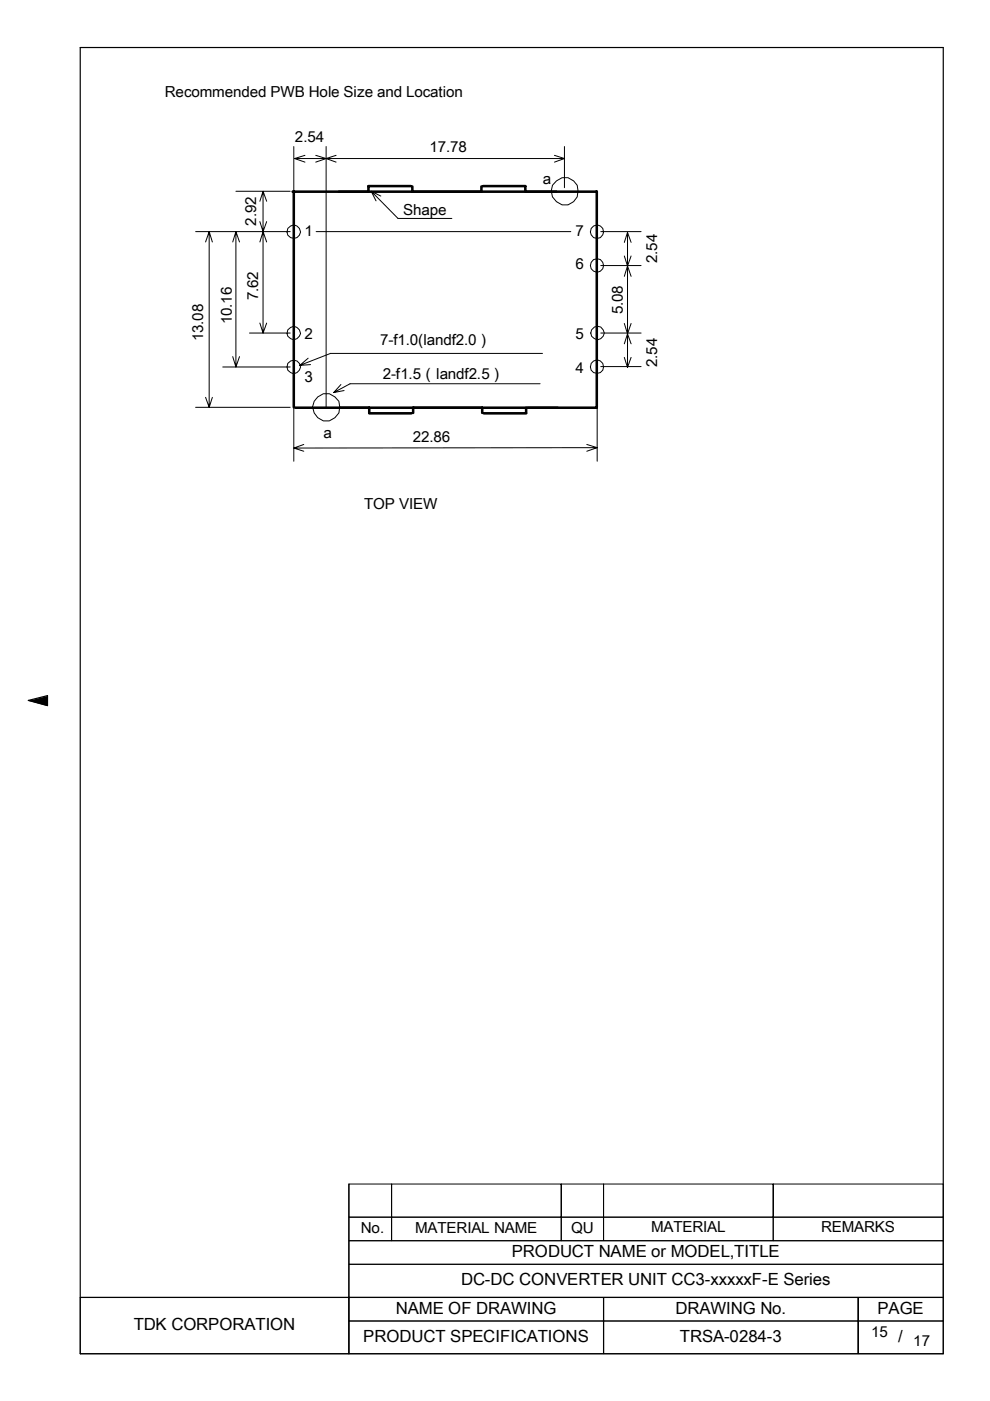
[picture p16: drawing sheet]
<svg xmlns="http://www.w3.org/2000/svg" width="210mm" height="297mm" viewBox="0 0 210 297" stroke-linecap="round" stroke-linejoin="round" font-family="sans-serif">
<defs><g id="words">
<g font-size="3.6">
<text x="108.5" y="266.5">PRODUCT NAME or MODEL,TITLE</text>
<text x="97.8" y="272.5">DC-DC CONVERTER UNIT CC3-xxxxxF-E Series</text>
<text x="84" y="278.6">NAME OF DRAWING</text>
<text x="143.3" y="278.6">DRAWING No.</text>
<text x="186.1" y="278.6">PAGE</text>
<text x="28.4" y="282">TDK CORPORATION</text>
<text x="77" y="284.6">PRODUCT SPECIFICATIONS</text>
<text x="144.2" y="284.6">TRSA-0284-3</text>
<text x="190.5" y="284.6">/</text>
</g>
<g font-size="3.2">
<text x="35" y="20.5">Recommended PWB Hole Size and Location</text>
<text x="62.6" y="30.1">2.54</text>
<text x="91.1" y="32.2">17.78</text>
<text x="115.1" y="38.9">a</text>
<text x="54.4" y="47.8" transform="rotate(-90 54.4 47.8)">2.92</text>
<text x="85.5" y="45.6">Shape</text>
<text x="64.6" y="50">1</text>
<text x="122.1" y="50">7</text>
<text x="122.1" y="57.1">6</text>
<text x="139.4" y="55.8" transform="rotate(-90 139.4 55.8)">2.54</text>
<text x="54.8" y="63.7" transform="rotate(-90 54.8 63.7)">7.62</text>
<text x="49.2" y="68.7" transform="rotate(-90 49.2 68.7)">10.16</text>
<text x="64.6" y="71.8">2</text>
<text x="122.1" y="71.8">5</text>
<text x="132.1" y="66.6" transform="rotate(-90 132.1 66.6)">5.08</text>
<text x="43.1" y="72.4" transform="rotate(-90 43.1 72.4)">13.08</text>
<text x="80.6" y="73.1">7-f1.0(landf2.0）</text>
<text x="139.4" y="77.8" transform="rotate(-90 139.4 77.8)">2.54</text>
<text x="64.6" y="81">3</text>
<text x="81.2" y="80.3">2-f1.5（landf2.5）</text>
<text x="122.1" y="79">4</text>
<text x="68.6" y="92.8">a</text>
<text x="87.5" y="93.7">22.86</text>
<text x="77.2" y="107.9">TOP VIEW</text>
<text x="76.5" y="261.5">No.</text>
<text x="88.1" y="261.5">MATERIAL NAME</text>
<text x="121.2" y="261.5">QU</text>
<text x="138.1" y="261.2">MATERIAL</text>
<text x="174.2" y="261.2">REMARKS</text>
<text x="184.7" y="283.5">15</text>
<text x="193.7" y="285.4">17</text>
</g>
</g></defs>
<path d="M17 10.1v276.9h183.1v-276.9M6 148.5l4.1-1v2.1z" fill="none" stroke="#010101" stroke-width=".25"/>
<path d="M6 148.6l4.1-1v2.1z" fill="#010101"/>
<g fill="none" stroke="#010101" stroke-width=".21">
<path d="M62.3 31.1v16.5M62.5 33.6h57.2M64.7 32.9l-2.2 .7 2.2 .8M67 32.9l2.2 .7-2.2 .8M69.2 31.1v55.3M71.3 32.9l-2.1 .7 2.1 .8M117.6 32.9l2.1 .7-2.1 .8M118 38.4a2.86 2.86 0 0 1 4 .3 2.86 2.86 0 0 1-.3 4.1 2.8 2.8 0 0 1-4.5-1.1l-.3-1.2 .3-1.2zM119.7 31.1v8.7M41.5 49.1h20.1M43.6 51.3l.8-2.2 .6 2.2M44.4 49.1v37.3"/>
<path d="M49.4 51.3l.6-2.2 .8 2.2M50 40.6h11.6M50 49.1v28.7M55.1 42.7l.7-2.1 .8 2.1M55.1 47l.7 2.1 .8-2.1M55.1 51.3l.7-2.2 .8 2.2M55.8 40.6v30M67.1 49.1h54M78.7 40.6l5.7 5.7h11.4M80.8 41.6l-2.1-1 1.1 2M127.4 56.3h8.6M127.4 49.1h8.6"/>
<path d="M132.4 51.4l.7-2.1 .8 2.1M132.4 54.3l.7 2.1 .8-2.1M132.4 58.6l.7-2.2 .8 2.2M133.1 49.3v28.6M47.2 77.8h14.4M49.4 75.6l.6 2.2 .8-2.2M52.9 70.6h8.7M55.1 68.5l.7 2.1 .8-2.1M62.3 78.7v19.1M65.4 75.9l-1.8 1.6 2.3-.2M115.1 74.9h-45l-6.5 2.6M126.7 79.1v18.7"/>
<path d="M127.4 70.6h8.6M127.4 77.7h8.6M132.4 68.6l.7 2.2 .8-2.2M132.4 72.9l.7-2.1 .8 2.1M132.4 75.8l.7 2.1 .8-2.1M41.5 86.4h20.1M43.6 84.2l.8 2.2 .6-2.2M64.4 94.2l-2.1 .8 2.1 .7M72.3 81.5l-1.5 1.7 2.2-.4M114.6 81.4h-40.3l-3.5 1.8M124.5 94.2l2.2 .7-2.2 .8M126.7 94.9l-64.4 .1"/>
<path d="M74 258.1h9.1v5h-9.1zM74 251h9.1v7.1h-9.1zM83.1 258.1h35.9v5h-35.9zM83.1 251h35.9v7.1h-35.9zM119 258.1h9v5h-9zM119 251h9v7.1h-9zM128 258.1h36v5h-36zM128 251h36v7.1h-36zM164 258.1h36.1v5h-36.1zM164 251h36.1v7.1h-36.1zM17 275.1h57v11.9h-57zM74 263.1h126.1v5h-126.1z"/>
<path d="M74 268.1h126.1v7h-126.1zM74 275.1h54v5h-54zM128 275.1h54v5h-54zM182 275.1h18.1v5h-18.1zM74 280.1h54v6.9h-54zM128 280.1h54v6.9h-54zM182 280.1h18.1v6.9h-18.1z"/>
<circle cx="62.3" cy="49.1" r="1.41"/>
<circle cx="126.6" cy="49.1" r="1.41"/>
<circle cx="126.6" cy="56.3" r="1.41"/>
<circle cx="62.3" cy="70.6" r="1.39"/>
<circle cx="62.3" cy="77.8" r="1.41"/>
<circle cx="126.6" cy="77.8" r="1.41"/>
<circle cx="126.7" cy="70.6" r="1.41"/>
<circle cx="69.2" cy="86.3" r="2.9"/>
</g>
<path d="M17 10.1h183.1M74 251v36M17 275.1h183.1M128 275.1v11.8M182 275.1v11.8" fill="none" stroke="#010101" stroke-width=".25"/>
<g fill="none" stroke="#010101" stroke-width=".54">
<path d="M78.1 39.5h9M78.1 39.5v1.1M87.5 39.5v1.1M102.1 39.5v1.1M102.4 39.5h9M111.4 39.5v1.1M62.1 40.6h64.3M62.3 40.6v45.8M126.6 40.6v45.8M62.7 86.4h63.9M78.3 87.6h9M78.3 86.4v1.1"/>
<path d="M87.6 86.4v1.1M102.3 86.4v1.1M102.6 87.6h9M111.6 86.4v1.1"/>
</g>
<use href="#words"/>
</svg>
